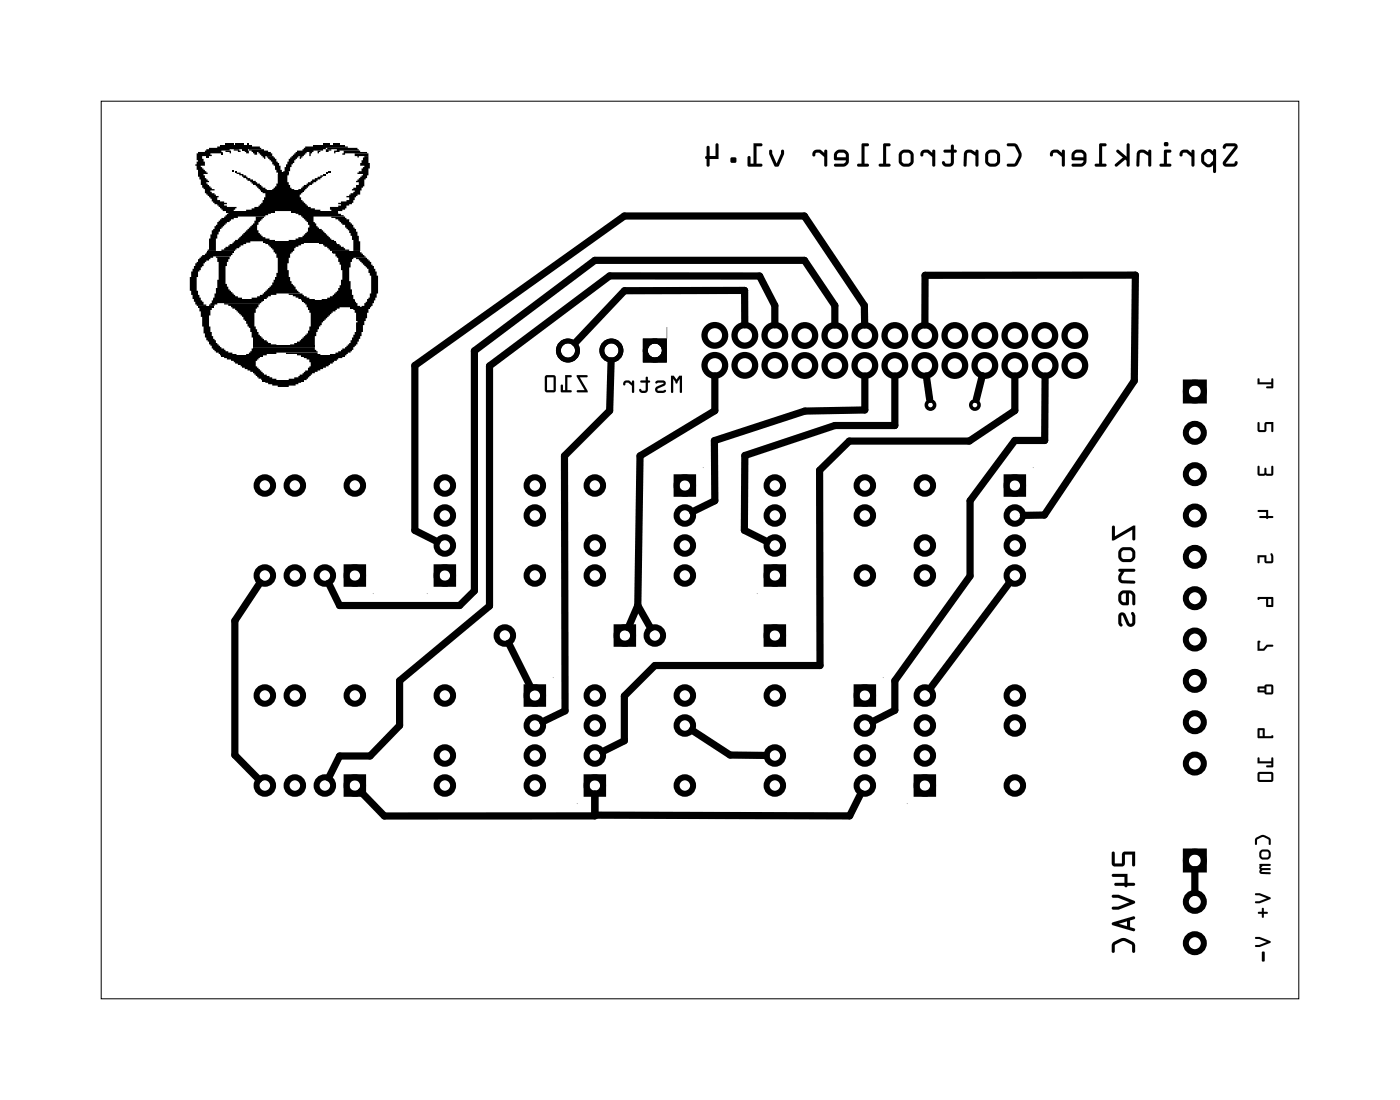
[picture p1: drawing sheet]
<svg xmlns="http://www.w3.org/2000/svg" width="119mm" height="93mm" viewBox="0 0 119 93" stroke-linecap="round" stroke-linejoin="round" font-family="sans-serif">
<path d="M8.6 8.6h101.4v76h-101.4z" fill="none" stroke="#000" stroke-width=".08"/>
<g fill="none" stroke="#000" stroke-width=".51">
<path d="M100.4 32.4h1.5v1.5h-1.5zM29.3 48h1.4v1.4h-1.4zM37 48h1.4v1.4h-1.4zM44.6 58.2h1.4v1.4h-1.4zM52.2 53.1h1.4v1.4h-1.4zM57.3 40.4h1.4v1.4h-1.4zM64.9 53.1h1.4v1.4h-1.4zM64.9 48h1.4v1.4h-1.4zM72.5 58.2h1.4v1.4h-1.4zM85.2 40.4h1.4v1.4h-1.4zM29.3 65.8h1.4v1.4h-1.4zM49.7 65.8h1.4v1.4h-1.4z"/>
<path d="M77.6 65.8h1.4v1.4h-1.4zM100.4 72.1h1.5v1.5h-1.5z"/>
<circle cx="101.2" cy="33.1" r=".76"/>
<circle cx="101.2" cy="36.6" r=".76"/>
<circle cx="22.4" cy="48.7" r=".7"/>
<circle cx="22.4" cy="41.1" r=".7"/>
<circle cx="22.4" cy="58.9" r=".7"/>
<circle cx="25" cy="48.7" r=".7"/>
<circle cx="25" cy="41.1" r=".7"/>
<circle cx="25" cy="58.9" r=".7"/>
<circle cx="27.5" cy="48.7" r=".7"/>
<circle cx="30" cy="48.7" r=".7"/>
<circle cx="30" cy="41.1" r=".7"/>
<circle cx="30" cy="58.9" r=".7"/>
<circle cx="37.7" cy="43.6" r=".7"/>
<circle cx="37.7" cy="41.1" r=".7"/>
<circle cx="37.7" cy="46.2" r=".7"/>
<circle cx="37.7" cy="48.7" r=".7"/>
<circle cx="37.7" cy="58.9" r=".7"/>
<circle cx="42.7" cy="53.8" r=".7"/>
<circle cx="45.3" cy="43.6" r=".7"/>
<circle cx="45.3" cy="41.1" r=".7"/>
<circle cx="45.3" cy="48.7" r=".7"/>
<circle cx="45.3" cy="58.9" r=".7"/>
<circle cx="50.4" cy="58.9" r=".7"/>
<circle cx="50.4" cy="41.1" r=".7"/>
<circle cx="50.4" cy="46.2" r=".7"/>
<circle cx="50.4" cy="48.7" r=".7"/>
<circle cx="52.9" cy="53.8" r=".7"/>
<circle cx="55.4" cy="53.8" r=".7"/>
<circle cx="58" cy="58.9" r=".7"/>
<circle cx="58" cy="41.1" r=".7"/>
<circle cx="58" cy="48.7" r=".7"/>
<circle cx="58" cy="43.6" r=".7"/>
<circle cx="58" cy="46.2" r=".7"/>
<circle cx="65.6" cy="43.6" r=".7"/>
<circle cx="65.6" cy="41.1" r=".7"/>
<circle cx="65.6" cy="46.2" r=".7"/>
<circle cx="65.6" cy="48.7" r=".7"/>
<circle cx="65.6" cy="53.8" r=".7"/>
<circle cx="65.6" cy="58.9" r=".7"/>
<circle cx="73.2" cy="43.6" r=".7"/>
<circle cx="73.2" cy="41.1" r=".7"/>
<circle cx="73.2" cy="48.7" r=".7"/>
<circle cx="73.2" cy="58.9" r=".7"/>
<circle cx="78.3" cy="58.9" r=".7"/>
<circle cx="78.3" cy="41.1" r=".7"/>
<circle cx="78.3" cy="46.2" r=".7"/>
<circle cx="78.3" cy="48.7" r=".7"/>
<circle cx="85.9" cy="58.9" r=".7"/>
<circle cx="85.9" cy="41.1" r=".7"/>
<circle cx="85.9" cy="43.6" r=".7"/>
<circle cx="85.9" cy="48.7" r=".7"/>
<circle cx="85.9" cy="46.2" r=".7"/>
<circle cx="101.2" cy="47.1" r=".76"/>
<circle cx="101.2" cy="50.6" r=".76"/>
<circle cx="101.2" cy="40.1" r=".76"/>
<circle cx="101.2" cy="43.6" r=".76"/>
<circle cx="101.2" cy="57.6" r=".76"/>
<circle cx="101.2" cy="54.1" r=".76"/>
<circle cx="22.4" cy="66.5" r=".7"/>
<circle cx="25" cy="66.5" r=".7"/>
<circle cx="27.5" cy="66.5" r=".7"/>
<circle cx="30" cy="66.5" r=".7"/>
<circle cx="37.7" cy="64" r=".7"/>
<circle cx="37.7" cy="66.5" r=".7"/>
<circle cx="45.3" cy="66.5" r=".7"/>
<circle cx="45.3" cy="61.4" r=".7"/>
<circle cx="45.3" cy="64" r=".7"/>
<circle cx="50.4" cy="61.4" r=".7"/>
<circle cx="50.4" cy="64" r=".7"/>
<circle cx="50.4" cy="66.5" r=".7"/>
<circle cx="58" cy="61.4" r=".7"/>
<circle cx="58" cy="66.5" r=".7"/>
<circle cx="65.6" cy="64" r=".7"/>
<circle cx="65.6" cy="66.5" r=".7"/>
<circle cx="73.2" cy="61.4" r=".7"/>
<circle cx="73.2" cy="64" r=".7"/>
<circle cx="73.2" cy="66.5" r=".7"/>
<circle cx="78.3" cy="61.4" r=".7"/>
<circle cx="78.3" cy="64" r=".7"/>
<circle cx="78.3" cy="66.5" r=".7"/>
<circle cx="85.9" cy="61.4" r=".7"/>
<circle cx="85.9" cy="66.5" r=".7"/>
<circle cx="101.2" cy="64.6" r=".76"/>
<circle cx="101.2" cy="79.9" r=".76"/>
<circle cx="101.2" cy="72.9" r=".76"/>
<circle cx="101.2" cy="76.4" r=".76"/>
<circle cx="101.2" cy="61.1" r=".76"/>
</g>
<g fill="none" stroke="#000" stroke-width=".42">
<circle cx="48.1" cy="29.7" r=".81"/>
<circle cx="51.8" cy="29.7" r=".81"/>
<circle cx="55.4" cy="29.7" r=".81"/>
</g>
<g fill="#000">
<path d="M17.5 13.2h.2v.1h-.2zM18.7 13h.2v.1h-.2zM19.1 12.8h.5v.2h-.2v-.1h-.3zM19.7 14.4h.1v.1h-.1zM19.1 12.2h.7v.1h-.7zM19.9 14.5h.1v.1h-.1zM19.8 12.6h.5l.1 .3h-.3v-.1h-.3zM20 14.6h.4v.1l.4 .1 .2 .3 .4 .1v.1h.3l.1 .2h.2v.2l.2 .1v.1h.3l.1 .2h-.6v-.1h-.1v-.1h-.1l-.1-.2h-.3v-.2l-.2-.1v-.1h-.2l-.2-.2h-.2l-.1-.3h-.2v-.1h-.3zM19.9 12.2h.7v.1h-.7zM20.5 12.6h.5v.2h-.5zM21 12.2h.1v.1h-.1zM20.7 12.8h.4v.2h-.3z"/>
<path d="M16.7 13h.1v-.1h.5l.2-.3h.2v-.1h.7v-.1h3.6v.1h.1v.1h-2.7v.2h-.7l.2 .2h-1.1l.1 .2h-.8v.2h.1v.3h.1v.3h-.3v.1h.1v.2l.2 .1 .2 .2h.1v.1h-.4v.1h.1v.3h.2v.1l.2 .1v.1h-.2v.1h.1v.2l.2 .1v.1h.1v.1h.3v.1h-.4v.1h.1v.2h.3l.1 .2h.2v.1h-.1v.2h.2v.2h.4v.1h.2v.1h-.2v.1h.2v.1h.8v.1h-.1l-.1 .3h-.9v-.1l-.3-.2v-.1h-.1v-.1h-.1v-.1h-.2v-.1l-.3-.1v-.3h-.1v-.1h-.1l-.1-.2-.3-.1v-.4l-.2-.1v-.2h-.1v-.5h-.1v-.2h-.1v-.6h-.1v-.4h-.2v-.1h.2v-.2h.1v-.1h-.1zM21.1 12.6h1.3v.2h.3v.1h-.9v.2h-.3v-.1l-.2-.1v-.1h-.2zM18.7 21.1h.3l.1-.2h.2l.1-.2h.3v-.2h.1l.1-.2h.2l.2-.2h.1v-.1h.1v-.2h.1v-.1h.1v-.1h.1v-.1h.2v-.1h.1v-.1h.1v-.1h.1l.1-.3h.1v-.2h.2v-.4h.7l-.2 .3h-.1l-.1 .2h-.1v.2h-.1v.5h.1v.2h.1v.1l.2 .2v.1h.3v.1h.3v.1h.5v.1h-2.1v.1h-.4v.2l-.4 .1-.1 .2h-.3l-.1 .2h-1.2zM21.9 12.9h1v.1h.2v.2h-.6v.2h-.1l-.2-.2h-.1l-.1-.2h-.1zM18.7 18.5h.3l.1-.3 .2-.1v-.1h3.6v.1l-.4 .1v.1h-2.4v.2h-.3v.1h-.2l-.2 .2h-.2v.1h-.1v.1h-.1l-.1 .3-.3 .1-.1 .4h-.1v.4h-.1v1h-.7v-.1h.1v-.9h.1v-.4h.1v-.3l.3-.1v-.2l.2-.2v-.2l.2-.1zM22.6 13.2h.6v.1l.2 .1v.3l.2 .1v.2h.1v.4h.2v.2h-.5v-.2h-.1v-.4l-.2-.1v-.2h-.2v-.1l-.2-.2v-.1h-.1zM23.5 14.6h.9v.1h-.9zM23.5 14.7h.9v.1h-.1v.6h.1v.3h.2v.2h.1v.1h.2v.1h-1.8v-.1h.1v-.1l.2-.1v-.3h.1zM25.4 13.2h.2v.1l-.2 .1zM22.2 16.2h3.4v.2l-.2 .1 .1 .4h.1v.2l.2 .1v.1l.3 .1v.1h.2v.1h.4v.2h.4v.1h-6.3v-.1h.5v-.2h.2v-.1h.4v-.1l.2-.1v-.1h.1l.2-.5h.1v-.3h-.3zM26.2 12.9h.2v.1h-.1v.2h-.1zM26.9 12.8h.2v.1l-.2 .1z"/>
<path d="M25.3 16h.2v-.1h.1l.1-.2h.3l.1-.3h.2l.1-.2h.3v-.1h.2v-.1l.5-.2v.2l-.3 .1v.1h-.2l-.1 .2h-.3l-.1 .3h-.2v.1h-.1v.1l-.3 .1v.1h-.5zM27.4 14.7h.2v.1h-.2zM27.6 14.6h.1v.1h-.1zM27.4 12.2h.5v.1h-.5zM27.8 14.5h.3v.1h-.3zM27.6 12.6h.5v.2l-.5 .1zM25 18h3.6v.1l.5 .1v.1h-2.6v.5l.3 .1v.3h.1l.1 .2h.2v.1h.2v.1l.2 .1v.1h.1v.2l.2 .1v.1h.2v.1h.2v.1h-3.9v-.1h.6v-.1h.3v-.1h.3v-.1l.2-.2 .2-.2h.1v-.3h.1l-.1-.5h-.1l-.2-.2-.2-.1v-.2h-.1v-.1l-.5-.1zM28.2 12.2h.6v.1h-.6zM28.1 18.3h1.1l.1 .3h.3v.2h.1v.1l.2 .1v.3l.2 .1v.2h.2v.4h.1v.4h.1v.8h-.6v-.9h-.1v-.3h-.1l-.1-.5-.3-.1v-.1h-.1v-.3h-.2l-.1-.2h-.1l-.2-.2h-.2v-.1h-.3zM24.8 13.1l.2-.1 .1-.2h.5v-.2l.2-.1v-.1h3.6v.1h-1.8v.1h-.2v.2h-.9v.1h-.5v.1l-.3 .1v.1h-.4l-.2 .2-.2 .2v.2l-.2 .1v.2h-.1v.4h-.2v.1h-.4v-.1h.1v-.4h.1v-.2h.1v-.2h.1v-.3l.3-.1zM27.7 12.5h2.6l.1 .3h-1.6v.1h-.4v.1h-.1v-.2h.2v-.2h-.8zM29.1 12.8h1.4v.1h.6v.1h-1.9v.1h-.2v-.1h.1z"/>
<path d="M30 13h1.2v.2h-.8v.1h-.1v-.1h-.3zM30.8 13.2h.4v.6h.1v.5h-.1v.5h-.1v.3l-.3 .1v.6l-.2 .1v.2h-.1v.4h-.2v.1l-.3 .1-.1 .5h-.1v.1h-.2v.1h-.3v.2h-.1v.2h-.2v.1h-.9v-.1h-.2v-.3h.7v-.1h.3v-.1h-.3v-.1l1-.3v-.2h-.3v-.1h.3l.1-.2h.2v-.2h.1v-.1h-.2v-.1h.1v-.1h.2v-.2h.3v-.3h-.3v-.1h.2v-.1l.2-.1v-.1l.2-.2v-.1h-.4v-.1h.1v-.1h.2v-.2l.2-.2v-.1h-.3v-.2h.1v-.2h.1v-.3h.1zM16.9 26h1v.2h-.1v.5h-.1v.9h.1v.5h.1v.4h.1v.2l.3 .1v.2h.1v.2l.2 .1 .1 .2h.3v.1h.1v.1h.2v.2l.7 .1v.1h-1.4l-.1-.2h-.2v-.2l-.3-.1v-.1h-.1v-.2l-.2-.1v-.3l-.2-.1v-.2h-.2v-.4h-.1v-.6h-.1v-.8h-.1v-.4h-.1zM16.8 25.9h1.2v.1h-1.2zM18.3 21.7h1.1v.2h-.1v.3h-.1v.3h-.1v1.5h.1l.1 .5 .3 .1v.1h.1v.2h.1l.1 .2h.2v.1h.4v.1h-2.5v-.1h.2v-.3h.1v-.5h.1v-.7h.1v-1.5h-.1v-.4h-.1zM17 21.7h.1v-.1h.2l.2-.2h2.2v.2h-.1v.1h-1.6v.1h-.2l-.1 .3h-.2l-.2 .2h-.1v.2l-.2 .1v.3l-.2 .1v.5h-.1v1.1h.1v.4h.1l.1 .4 .2 .1v.3h.3v.1h-.8v-.1h-.2v-.3h-.1v-.2h-.1l-.1-.7h-.1v-1.1h.1v-.5h.1v-.2h.1v-.3h.1v-.2l.3-.1v-.3h.1zM19 25.7h3v.1h-.1v.2l-.2 .1v.4h-.2v1.1h.2v.3h.1l.1 .4h.1v.2l.2 .1 .2 .2h.2v.1h.1v.1h.2v.2h.5v.1h-2v-.7h-.1v-.5h-.1v-.3l-.2-.2-.2-.4-.2-.1v-.3h-.1v-.1h-.1v-.1h-.1v-.1h-.2v-.1h-.1l-.1-.3h-.2l-.1-.2h-.3v-.1h-.3zM19 30.2h3v.1l-.2 .1v.2h-.1v.4h.1l.1 .3h.1l.1 .2h.1l.2 .2h.2v.1h.2v.1h.3v.2h.3v.1h-1.3v-.1h-.2v-.2h-.1v-.1l-.3-.1-.1-.2h-.2v-.1l-.5-.1v-.2h-.2l-.1-.2-.5-.1-.1-.2h-.2v-.2h-.4v-.1h-.2zM17.9 25.4h4.3v.1h-.1v.2h-3.7v.1h-.2v.1h-.5v-.1l.2-.1zM22.5 32.3h3v.1h-.2v.1h-.3v.1h-.6v.2h-.9v-.2h-.4v-.1h-.4v-.1h-.2zM24.4 24.9h1.2l.1 .2 .5 .1v.1h.5v.1h-1.2v-.1h-.2v-.1h-.3v-.1h-.2v-.1h-.4zM22.5 20.5h3.2v.2h-.2v.1h-.2v.1h-.3v.1h-.1v.2h-.1l-.1 .3h-.1v.3h-.2v.5h-.1v.6h.1v.6h.2v.3h.1v.2l.2 .2v.1h.1v.2l.3 .1 .1 .3h-2v.1h-.5v.1h-.2l-.1 .2h-1.3v-.1h.5v-.1l.4-.1 .2-.3h.1v-.1l.2-.1v-.1h.1l.1-.2h.2v-.3h.1l.1-.4h.1v-.4h.1v-1.3h-.1v-.3l-.2-.1v-.3h-.1l-.2-.2-.2-.1v-.1h-.2z"/>
<path d="M20.8 30h.3v-.1l.2-.2v-.2h.1v-.1h5.3v.2l.2 .1v.2h-3.5v.1h-.8v.1h-1.8zM24.2 29.9h2.7v.1h.2v.1h-2v-.1h-.9zM27 20.5h1.5v.2h.3l.1 .2h.2l.1 .2h.4v.1h-1.7v-.1h-.1l-.1-.2h-.2l-.1-.2h-.4zM25.7 30.2h3.3v.1h-.4l-.1 .3h-.2l-.1 .2h-.3l-.1 .2h-.2v.1l-.5 .2v.1l-.4 .1v.1h-.3v.1h-.1v.1h-.1l-.1 .3h-.1v.1h-1.6v-.1h.5v-.2h.4v-.1h.1v-.1h.2v-.1h.1l.1-.2h.3v-.3l.2-.1v-.3h-.1v-.3h-.2v-.1h-.3zM25.7 25.5h4.4v.2h.2v.2h.2v.1h-1.7v.1h-.3l-.1 .3h-.2v.1h-.1v.1h-.2v.1l-.2 .1v.1h-.1l-.1 .3h-.1v.1h-.2v.2l-.2 .1v.3h-.1v.2h-.1v.4h-.1v.8h-2.1v-.1h.3v-.2h.2v-.1h.3v-.1h.1l.1-.2 .2-.1 .2-.3h.1v-.2h.1v-.4h.1v-1.1h-.1v-.3h-.1v-.2h-.1v-.2l-.3-.1zM28.2 21.4h2.4l.1 .2h.1v.1h.2v.1h-1.1v.1h-.1v.3h-.1v.4h-.1v1.2h.1v.7h.1v.5h.1v.3h.1v.1h-2.8v-.1h.5v-.1h.2v-.1h.3v-.1l.2-.1v-.2l.2-.1 .2-.4h.1v-.5h.1v-.8h-.1v-.5h-.1v-.2h-.2v-.4l-.2-.1v-.2h-.2zM30.1 21.8h1v.1h.1v.2l.2 .1v.2l.3 .1 .1 .5h.1v.3h.1v1.6h-.1v.3h-.1v.2h-.1v.3h-.2v.2h-.1v.1h-.8v-.1h.2v-.2l.3-.2v-.2l.2-.1v-.3h.1v-1.6h-.1v-.2h-.1v-.3h-.1v-.2l-.3-.1v-.1l-.2-.1v-.1h-.1l-.1-.3h-.3zM29.9 26.1h1.3v.4h-.1v.4h-.1v.3h-.2v.3h-.1v.6h-.1v.4h-.1v.2h-.1l-.1 .5-.3 .1v.1h-.1v.2l-.2 .1v.2h-.3l-.1 .2h-1.4v-.1h.5v-.1l.5-.2 .1-.2h.2v-.1h.1v-.1l.3-.1v-.2h.1l.1-.4h.1v-.3h.1v-.2h.1v-.8h.2v-.1h-.2v-.7h-.1v-.3h-.1zM29.7 26h1.6v.1h-1.6z"/>
<path d="M103.6 12.2l-.1 .3a.16 .16 0 0 0 .2 .1 .16 .16 0 0 0 .1-.2h.7l-.9 1.2-.1 .3 .2 .2h.7a.29 .29 0 0 0 .3-.1 .29 .29 0 0 0 0-.3h-.1l-.2 .2-.6-.1 .9-1.2 .1-.2-.1-.2-.2-.1h-.6zM103.6 12.2l.3-.1h.6l.3 .2-.1 .3-.9 1.2h.7a.15 .15 0 0 1 .1-.2 .15 .15 0 0 1 .2 .2 .35 .35 0 0 1-.4 .3h-.7l-.2-.2 .1-.3 .9-1.2h-.7a.15 .15 0 0 1-.1 .2 .15 .15 0 0 1-.2-.1zM101.8 12.9l-.1 .2v.5v.2l.3 .3a.46 .46 0 0 0 .7-.1v.5a.13 .13 0 0 0 .1 .1 .13 .13 0 0 0 .2-.1v-1.8a.13 .13 0 0 0-.2-.1 .13 .13 0 0 0-.1 .2l-.1-.1a.46 .46 0 0 0-.6 .1zM101.8 12.9a.51 .51 0 0 1 .9-.1 .14 .14 0 0 1 .1-.2 .14 .14 0 0 1 .2 .1v1.8a.14 .14 0 0 1-.2 .2 .13 .13 0 0 1-.1-.2v-.5a.46 .46 0 0 1-.7 .1 .85 .85 0 0 1-.3-1.1zM102 13.1l.4-.2 .3 .3v.4l-.3 .3h-.1l-.3-.2zM102 13.1v.6l.3 .2h.1l.3-.3v-.4l-.3-.3zM100 12.8l-.1 .3a.14 .14 0 0 0 .1 .1 .14 .14 0 0 0 .1-.1l.1-.2h.3l.4 .4v.7a.13 .13 0 0 0 .1 .1 .13 .13 0 0 0 .1-.1v-1.2a.13 .13 0 0 0-.1-.1 .13 .13 0 0 0-.1 .1v.2l-.4-.3h-.3zM100 12.8l.2-.1h.3l.4 .2v-.1a.13 .13 0 0 1 .1-.1 .13 .13 0 0 1 .1 .1v1.2a.13 .13 0 0 1-.1 .1 .13 .13 0 0 1-.1-.1v-.7l-.4-.4-.3 .1a.2 .2 0 0 1-.1 .2 .2 .2 0 0 1-.2 0v-.1zM98.6 12.7l-.1 1.2h-.2a.13 .13 0 0 0-.1 .1 .13 .13 0 0 0 .1 .1h.7a.13 .13 0 0 0 .2-.1 .13 .13 0 0 0-.2-.1h-.2v-1h.2a.13 .13 0 0 0 .2-.1 .13 .13 0 0 0-.2-.1zM98.6 12.7h.4a.13 .13 0 0 1 .2 .1 .13 .13 0 0 1-.2 .1h-.2v1h.2a.13 .13 0 0 1 .2 .1 .13 .13 0 0 1-.2 .1h-.7a.13 .13 0 0 1-.1-.1 .13 .13 0 0 1 .1-.1h.2zM98.5 12.2a.2 .2 0 0 0 .4 0 .2 .2 0 0 0-.4 0zM98.5 12.2a.2 .2 0 0 1 .4 0 .2 .2 0 0 1-.4 0zM96.4 12.8l-.2 .2v1a.13 .13 0 0 0 .1 .1 .13 .13 0 0 0 .2-.1v-1l.1-.1h.2l.4 .3v.8a.13 .13 0 0 0 .1 .1 .13 .13 0 0 0 .2-.1v-1.2a.13 .13 0 0 0-.2-.1 .13 .13 0 0 0-.1 .1v.1l-.4-.2zM96.4 12.8l.4-.1 .4 .2v-.1a.13 .13 0 0 1 .1-.1 .13 .13 0 0 1 .2 .1v1.2a.13 .13 0 0 1-.2 .1 .13 .13 0 0 1-.1-.1v-.8l-.4-.3h-.2l-.1 .1v1a.13 .13 0 0 1-.2 .1 .13 .13 0 0 1-.1-.1v-1zM94.5 12.7l.1 .2 .5 .4-.7 .6a.13 .13 0 0 0 0 .2 .13 .13 0 0 0 .2 0l.7-.6 .1 .1v.4a.13 .13 0 0 0 .1 .1 .13 .13 0 0 0 .1-.1v-1.7a.13 .13 0 0 0-.1-.2 .13 .13 0 0 0-.1 .2v1l-.7-.6zM94.5 12.7h.2l.7 .6v-1a.13 .13 0 0 1 .1-.2 .13 .13 0 0 1 .1 .2v1.7a.13 .13 0 0 1-.1 .1 .13 .13 0 0 1-.1-.1v-.4l-.1-.1-.7 .6a.13 .13 0 0 1-.2 0 .13 .13 0 0 1 0-.2l.7-.6-.5-.4zM93.1 12.2v1.7h-.3a.13 .13 0 0 0-.1 .1 .13 .13 0 0 0 .1 .1h.8a.13 .13 0 0 0 .1-.1 .13 .13 0 0 0-.1-.1h-.3v-1.5h.3a.13 .13 0 0 0 .1-.1 .13 .13 0 0 0-.1-.2zM93.1 12.2l.5-.1a.13 .13 0 0 1 .1 .2 .13 .13 0 0 1-.1 .1h-.3v1.5h.3a.13 .13 0 0 1 .1 .1 .13 .13 0 0 1-.1 .1h-.8a.13 .13 0 0 1-.1-.1 .13 .13 0 0 1 .1-.1h.3zM90.9 12.8l-.2 .3 .1 .4 .9 .1v.1l-.1 .1-.7 .1a.13 .13 0 0 0-.2 .1 .13 .13 0 0 0 .2 .1h.7l.3-.2a1.05 1.05 0 0 0 .1-.9l-.2-.2a.63 .63 0 0 0-.6-.1zM90.9 12.8l.2-.1h.5l.4 .3a1.06 1.06 0 0 1-.1 .9l-.3 .2h-.7a.13 .13 0 0 1-.2-.1 .13 .13 0 0 1 .2-.1l.7-.1 .1-.2-.9-.1-.1-.4zM91.1 13l.5-.1 .1 .2v.2h-.7zM91.1 13l-.1 .3h.7v-.2l-.1-.2zM89 12.8l-.1 .3a.14 .14 0 0 0 .1 .1 .14 .14 0 0 0 .1-.1l.1-.2h.3l.4 .4v.7a.13 .13 0 0 0 .1 .1 .13 .13 0 0 0 .2-.1v-1.2a.13 .13 0 0 0-.2-.1 .13 .13 0 0 0-.1 .1v.2l-.3-.3h-.3zM89 12.8l.3-.1h.3l.3 .2v-.1a.13 .13 0 0 1 .1-.1 .13 .13 0 0 1 .2 .1v1.2a.13 .13 0 0 1-.2 .1 .13 .13 0 0 1-.1-.1v-.7l-.4-.4-.3 .1a.2 .2 0 0 1-.1 .2 .2 .2 0 0 1-.2 0v-.1zM85.3 12.2v.2h.6l.3 .7-.3 .7-.5 .1a.13 .13 0 0 0-.2 .1 .13 .13 0 0 0 .2 .1h.4a1.02 1.02 0 0 0 .7-1l-.1-.2-.4-.7zM85.3 12.2l.6-.1 .3 .2a1.14 1.14 0 0 1 .3 1l-.5 .8h-.6a.13 .13 0 0 1-.2-.1 .13 .13 0 0 1 .2-.1l.5-.1 .3-.7-.3-.7h-.6zM83.5 12.8a1.02 1.02 0 0 0-.1 .9l.1 .2 .2 .2h.6l.2-.2a1.05 1.05 0 0 0 .2-.9l-.2-.2a.64 .64 0 0 0-.7-.1zM83.5 12.8l.3-.1h.5l.4 .3a1.06 1.06 0 0 1-.2 .9l-.2 .2h-.6l-.2-.2-.1-.2a1.02 1.02 0 0 1 .1-.9zM83.7 13l.5-.1 .2 .2v.6l-.1 .1-.5 .1-.1-.2v-.6zM83.7 13v.1v.6l.1 .2 .5-.1 .1-.1v-.6l-.2-.2zM81.7 12.8l-.1 .2v1a.13 .13 0 0 0 .1 .1 .13 .13 0 0 0 .1-.1l.1-1 .1-.1h.2l.4 .3v.8a.13 .13 0 0 0 .1 .1 .13 .13 0 0 0 .1-.1v-1.2a.13 .13 0 0 0-.1-.1 .13 .13 0 0 0-.1 .1v.1l-.5-.2zM81.7 12.8l.4-.1 .5 .2v-.1a.13 .13 0 0 1 .1-.1 .13 .13 0 0 1 .1 .1v1.2a.13 .13 0 0 1-.1 .1 .13 .13 0 0 1-.1-.1v-.8l-.4-.3h-.2l-.1 .1-.1 1a.13 .13 0 0 1-.1 .1 .13 .13 0 0 1-.1-.1v-1zM79.9 12.7l.1 .2h.5v.9l-.1 .1-.4-.1a.14 .14 0 0 0-.1-.2 .14 .14 0 0 0-.1 .2h-.1a.54 .54 0 0 0 .6 .3 .54 .54 0 0 0 .5-.4v-.8h.1a.13 .13 0 0 0 .1-.1 .13 .13 0 0 0-.1-.1h-.1v-.3a.14 .14 0 0 0-.2-.2 .13 .13 0 0 0-.1 .2v.3zM79.9 12.7h.6v-.3a.13 .13 0 0 1 .1-.2 .14 .14 0 0 1 .2 .2v.3h.1a.13 .13 0 0 1 .1 .1 .13 .13 0 0 1-.1 .1h-.1v.8a.51 .51 0 0 1-.5 .5 .51 .51 0 0 1-.5-.5 .19 .19 0 0 1 .2 0 .19 .19 0 0 1 .1 .1h.4v-.9h-.5zM78 12.8l-.1 .3a.14 .14 0 0 0 .1 .1 .14 .14 0 0 0 .2-.1l.1-.2h.2l.4 .4v.7a.13 .13 0 0 0 .2 .1 .13 .13 0 0 0 .1-.1v-1.2a.13 .13 0 0 0-.1-.1 .13 .13 0 0 0-.2 .1v.2l-.3-.3h-.3zM78 12.8l.3-.1h.3l.3 .2v-.1a.13 .13 0 0 1 .2-.1 .13 .13 0 0 1 .1 .1v1.2a.13 .13 0 0 1-.1 .1 .13 .13 0 0 1-.2-.1v-.7l-.4-.4-.3 .1a.2 .2 0 0 1 0 .2 .2 .2 0 0 1-.2 0l-.1-.1zM76.2 12.8a1.02 1.02 0 0 0-.1 .9l.1 .2 .2 .2h.6l.2-.2a1.05 1.05 0 0 0 .1-.9l-.1-.2a.64 .64 0 0 0-.7-.1zM76.2 12.8l.3-.1h.5l.3 .3a1.06 1.06 0 0 1-.1 .9l-.2 .2h-.6l-.2-.2-.1-.2a1.02 1.02 0 0 1 .1-.9zM76.4 13l.5-.1 .2 .2v.6l-.1 .1-.5 .1-.1-.2-.1-.6zM76.4 13l-.1 .1 .1 .6 .1 .2 .5-.1 .1-.1v-.6l-.2-.2zM74.8 12.2v1.7h-.3a.13 .13 0 0 0-.1 .1 .13 .13 0 0 0 .1 .1h.8a.13 .13 0 0 0 .1-.1 .13 .13 0 0 0-.1-.1h-.3v-1.5h.3a.13 .13 0 0 0 .1-.1 .13 .13 0 0 0-.1-.2zM74.8 12.2l.5-.1a.13 .13 0 0 1 .1 .2 .13 .13 0 0 1-.1 .1h-.3v1.5h.3a.13 .13 0 0 1 .1 .1 .13 .13 0 0 1-.1 .1h-.8a.13 .13 0 0 1-.1-.1 .13 .13 0 0 1 .1-.1h.3zM73 12.2l-.1 1.7h-.2a.13 .13 0 0 0-.1 .1 .13 .13 0 0 0 .1 .1h.7a.13 .13 0 0 0 .2-.1 .13 .13 0 0 0-.2-.1h-.2v-1.5h.2a.13 .13 0 0 0 .2-.1 .14 .14 0 0 0-.2-.2zM73 12.2l.4-.1a.14 .14 0 0 1 .2 .2 .13 .13 0 0 1-.2 .1h-.2v1.5h.2a.13 .13 0 0 1 .2 .1 .13 .13 0 0 1-.2 .1h-.7a.13 .13 0 0 1-.1-.1 .13 .13 0 0 1 .1-.1h.2zM70.7 12.8l-.1 .3v.4l1 .1v.1l-.2 .1-.7 .1a.13 .13 0 0 0-.1 .1 .13 .13 0 0 0 .1 .1h.8l.2-.2a1.05 1.05 0 0 0 .2-.9l-.2-.2a.63 .63 0 0 0-.6-.1zM70.7 12.8l.3-.1h.5l.4 .3a1.06 1.06 0 0 1-.2 .9l-.2 .2h-.8a.13 .13 0 0 1-.1-.1 .13 .13 0 0 1 .1-.1l.7-.1 .2-.2-1-.1v-.4zM70.9 13l.6-.1 .1 .2v.2h-.7zM70.9 13v.3h.7v-.2l-.1-.2zM68.9 12.8l-.1 .3a.14 .14 0 0 0 .1 .1 .14 .14 0 0 0 .1-.1l.1-.2h.3l.4 .4v.7a.13 .13 0 0 0 .1 .1 .13 .13 0 0 0 .1-.1v-1.2a.13 .13 0 0 0-.1-.1 .13 .13 0 0 0-.1 .1v.2l-.3-.3h-.3zM68.9 12.8l.3-.1h.3l.3 .2v-.1a.13 .13 0 0 1 .1-.1 .13 .13 0 0 1 .1 .1v1.2a.13 .13 0 0 1-.1 .1 .13 .13 0 0 1-.1-.1v-.7l-.4-.4-.3 .1a.2 .2 0 0 1-.1 .2 .2 .2 0 0 1-.2 0v-.1zM65.2 12.7l-.1 .3 .5 1 .1 .1 .2-.1 .5-.9v-.3a.13 .13 0 0 0-.1-.1 .13 .13 0 0 0-.2 .1v.2l-.3 .9-.4-.9v-.3zM65.2 12.7h.2v.3l.4 .8 .3-.8v-.2a.13 .13 0 0 1 .2-.1 .13 .13 0 0 1 .1 .1v.3l-.4 .9-.3 .1-.1-.1-.5-1zM63.8 12.1v1.8h-.3v-.6a.13 .13 0 0 0-.1-.1 .13 .13 0 0 0-.1 .1v.7l.1 .1h1a.13 .13 0 0 0 .2-.1 .13 .13 0 0 0-.2-.1h-.3v-1.5h.3a.13 .13 0 0 0 .2-.1 .14 .14 0 0 0-.2-.2zM63.8 12.1h.6a.14 .14 0 0 1 .2 .2 .13 .13 0 0 1-.2 .1h-.3v1.5h.3a.13 .13 0 0 1 .2 .1 .13 .13 0 0 1-.2 .1h-1l-.1-.1v-.7a.13 .13 0 0 1 .1-.1 .13 .13 0 0 1 .1 .1v.6h.3zM61.9 13.4v.4h.4v-.4zM61.9 13.4h.4v.4h-.4zM59.9 12.4l-.1 .8a.13 .13 0 0 0-.1 .1 .13 .13 0 0 0 .1 .2v.5a.13 .13 0 0 0 .2 .1 .13 .13 0 0 0 .1-.1v-.5h.7v-1.2a.13 .13 0 0 0-.1-.2 .13 .13 0 0 0-.1 .2v.9h-.5v-.8zM59.9 12.4h.2v.8h.5v-.9a.13 .13 0 0 1 .1-.2 .13 .13 0 0 1 .1 .2v1.2h-.7v.5a.13 .13 0 0 1-.1 .1 .13 .13 0 0 1-.2-.1v-.5a.13 .13 0 0 1-.1-.2 .13 .13 0 0 1 .1-.1z"/>
<path d="M103.6 12.2l-.1 .3a.16 .16 0 0 0 .2 .1 .16 .16 0 0 0 .1-.2h.7l-.9 1.2-.1 .3 .2 .2h.7a.29 .29 0 0 0 .3-.1 .29 .29 0 0 0 0-.4l-.1 .1-.2 .2-.6-.1 .9-1.2 .1-.2-.1-.2-.2-.1h-.6zM101.8 12.9l-.1 .2a.78 .78 0 0 0 .6 1.1l.4-.2v.5a.13 .13 0 0 0 .1 .2 .14 .14 0 0 0 .2-.2v-1.8a.14 .14 0 0 0-.2-.1 .14 .14 0 0 0-.1 .2l-.1-.1a.52 .52 0 0 0-.8 .2zM102 13.1l.4-.2 .3 .3v.4l-.3 .3h-.1l-.3-.2zM100 12.8l-.1 .3a.14 .14 0 0 0 .1 .1 .14 .14 0 0 0 .1-.1l.1-.2h.3l.4 .4v.7a.13 .13 0 0 0 .1 .1 .13 .13 0 0 0 .1-.1v-1.2a.13 .13 0 0 0-.1-.1 .13 .13 0 0 0-.1 .1v.1l-.4-.2h-.3zM98.6 12.7l-.1 1.2h-.2a.13 .13 0 0 0-.1 .1 .13 .13 0 0 0 .1 .1h.7a.13 .13 0 0 0 .2-.1 .13 .13 0 0 0-.2-.1h-.2v-1h.2a.13 .13 0 0 0 .2-.1 .13 .13 0 0 0-.2-.1zM98.5 12.2a.2 .2 0 0 0 .4 0 .2 .2 0 0 0-.4 0zM96.4 12.8l-.2 .2v1a.13 .13 0 0 0 .1 .1 .13 .13 0 0 0 .2-.1v-1l.1-.1h.2l.4 .3v.8a.13 .13 0 0 0 .1 .1 .13 .13 0 0 0 .2-.1v-1.2a.13 .13 0 0 0-.2-.1 .13 .13 0 0 0-.1 .1v.1l-.4-.2zM94.5 12.7l.1 .2 .5 .4-.7 .6a.13 .13 0 0 0 0 .2 .13 .13 0 0 0 .2 0l.7-.6 .1 .1v.4a.13 .13 0 0 0 .1 .1 .13 .13 0 0 0 .1-.1v-1.7a.13 .13 0 0 0-.1-.2 .13 .13 0 0 0-.1 .2v1l-.7-.6zM93.1 12.2v1.7h-.3a.13 .13 0 0 0-.1 .1 .13 .13 0 0 0 .1 .1h.8a.13 .13 0 0 0 .1-.1 .13 .13 0 0 0-.1-.1h-.3v-1.5h.3a.13 .13 0 0 0 .1-.1 .13 .13 0 0 0-.1-.2zM90.9 12.8l-.2 .3 .1 .4 .9 .1v.1l-.1 .1-.7 .1a.13 .13 0 0 0-.2 .1 .13 .13 0 0 0 .2 .1h.7l.3-.2a1.05 1.05 0 0 0 .1-.9l-.2-.2a.63 .63 0 0 0-.6-.1zM91.1 13l.5-.1 .1 .2v.2h-.7zM89 12.8l-.1 .3a.14 .14 0 0 0 .1 .1 .14 .14 0 0 0 .2-.1v-.2h.3l.4 .4v.7a.13 .13 0 0 0 .1 .1 .13 .13 0 0 0 .2-.1v-1.2a.13 .13 0 0 0-.2-.1 .13 .13 0 0 0-.1 .1v.1l-.3-.2h-.3zM85.3 12.2v.2h.6l.3 .7-.3 .7-.5 .1a.13 .13 0 0 0-.2 .1 .13 .13 0 0 0 .2 .1h.4a1.02 1.02 0 0 0 .7-1l-.5-.9zM83.5 12.8a1.02 1.02 0 0 0-.1 .9l.1 .2 .2 .2h.6l.2-.2a1.05 1.05 0 0 0 .2-.9l-.2-.2a.64 .64 0 0 0-.7-.1zM83.7 13l.5-.1 .2 .2v.6l-.1 .1-.5 .1-.1-.2v-.6zM81.7 12.8l-.1 .2v1a.13 .13 0 0 0 .1 .1 .13 .13 0 0 0 .1-.1l.1-1 .1-.1h.2l.4 .3v.8a.13 .13 0 0 0 .1 .1 .13 .13 0 0 0 .1-.1v-1.2a.13 .13 0 0 0-.1-.1 .13 .13 0 0 0-.1 .1v.1l-.5-.2zM79.9 12.7l.1 .2h.5v.9l-.1 .1-.4-.1a.14 .14 0 0 0-.1-.2 .14 .14 0 0 0-.2 .2 .54 .54 0 0 0 .6 .3 .54 .54 0 0 0 .5-.4v-.8h.1a.13 .13 0 0 0 .1-.1 .13 .13 0 0 0-.1-.1h-.1v-.3a.14 .14 0 0 0-.2-.2 .13 .13 0 0 0-.1 .2v.3zM78 12.8l-.1 .3a.14 .14 0 0 0 .1 .1 .14 .14 0 0 0 .2-.1l.1-.2h.2l.4 .4v.7a.13 .13 0 0 0 .2 .1 .13 .13 0 0 0 .1-.1v-1.2a.13 .13 0 0 0-.1-.1 .13 .13 0 0 0-.2 .1v.1l-.3-.2h-.3zM76.2 12.8a1.02 1.02 0 0 0-.1 .9l.1 .2 .2 .2h.6l.2-.2a1.05 1.05 0 0 0 .1-.9l-.1-.2a.64 .64 0 0 0-.7-.1zM76.4 13l.5-.1 .2 .2v.6l-.1 .1-.5 .1-.1-.2-.1-.6zM74.8 12.2v1.7h-.3a.13 .13 0 0 0-.1 .1 .13 .13 0 0 0 .1 .1h.8a.13 .13 0 0 0 .1-.1 .13 .13 0 0 0-.1-.1h-.3v-1.5h.3a.13 .13 0 0 0 .1-.1 .13 .13 0 0 0-.1-.2zM73 12.2l-.1 1.7h-.2a.13 .13 0 0 0-.1 .1 .13 .13 0 0 0 .1 .1h.7a.13 .13 0 0 0 .2-.1 .13 .13 0 0 0-.2-.1h-.2v-1.5h.2a.13 .13 0 0 0 .2-.1 .14 .14 0 0 0-.2-.2zM70.7 12.8l-.1 .3v.4l1 .1v.1l-.2 .1-.7 .1a.13 .13 0 0 0-.1 .1 .13 .13 0 0 0 .1 .1h.8l.2-.2a1.05 1.05 0 0 0 .2-.9l-.2-.2a.63 .63 0 0 0-.6-.1zM70.9 13l.6-.1 .1 .2v.2h-.7zM68.9 12.8l-.1 .3a.14 .14 0 0 0 .1 .1 .14 .14 0 0 0 .1-.1l.1-.2h.3l.4 .4v.7a.13 .13 0 0 0 .1 .1 .13 .13 0 0 0 .1-.1v-1.2a.13 .13 0 0 0-.1-.1 .13 .13 0 0 0-.1 .1v.1l-.3-.2h-.3zM65.2 12.7l-.1 .3 .5 1 .1 .1 .2-.1 .5-.9v-.3a.13 .13 0 0 0-.1-.1 .13 .13 0 0 0-.2 .1v.2l-.3 .8-.4-.8v-.3zM63.8 12.1v1.8h-.3v-.6a.13 .13 0 0 0-.1-.1 .13 .13 0 0 0-.1 .1v.7l.1 .1h1a.13 .13 0 0 0 .2-.1 .13 .13 0 0 0-.2-.1h-.3v-1.5h.3a.13 .13 0 0 0 .2-.1 .14 .14 0 0 0-.2-.2zM61.9 13.4v.4h.4v-.4zM59.9 12.4l-.1 .8a.13 .13 0 0 0-.1 .1 .13 .13 0 0 0 .1 .2v.5a.13 .13 0 0 0 .2 .1 .13 .13 0 0 0 .1-.1v-.5h.7v-1.2a.13 .13 0 0 0-.1-.2 .13 .13 0 0 0-.1 .2v.9h-.5v-.8z"/>
<path d="M48.8 31.8l.7 1.2h-.6a.09 .09 0 0 0-.1 .1 .09 .09 0 0 0 .1 .1h.9l-.7-1.3h.6a.09 .09 0 0 0 .1 0 .09 .09 0 0 0-.1-.1zM48.8 31.8h.9a.1 .1 0 0 1 .1 .1 .1 .1 0 0 1-.1 .1l-.6-.1 .7 1.3h-.9a.1 .1 0 0 1-.1-.1 .1 .1 0 0 1 .1-.1h.6zM47.8 31.8v1.2h-.1v-.3a.09 .09 0 0 0-.1-.1 .09 .09 0 0 0-.1 .1v.5h.8a.09 .09 0 0 0 .1-.1 .09 .09 0 0 0-.1-.1h-.3v-1.1h.3a.09 .09 0 0 0 .1 0 .09 .09 0 0 0-.1-.1zM47.8 31.8h.5a.1 .1 0 0 1 .1 .1 .1 .1 0 0 1-.1 .1l-.3-.1v1.1h.3a.1 .1 0 0 1 .1 .1 .1 .1 0 0 1-.1 .1h-.8v-.5a.1 .1 0 0 1 .1-.1 .1 .1 0 0 1 .1 .1v.3h.1zM46.2 31.8l-.1 1.3 .2 .1h.6l.2-.2-.1-1.1-.1-.1zM46.2 31.8h.7l.1 .1 .1 1.1-.2 .2h-.6l-.2-.1zM46.3 31.9h.6v1.1h-.6zM46.3 31.9v1.1h.6v-1.1z"/>
<path d="M48.8 31.8l.7 1.2h-.6a.09 .09 0 0 0-.1 .1 .09 .09 0 0 0 .1 .1h.9l-.7-1.3h.6a.09 .09 0 0 0 .1 0 .09 .09 0 0 0-.1-.1zM47.8 31.8v1.2h-.1v-.3a.09 .09 0 0 0-.1-.1 .09 .09 0 0 0-.1 .1v.5h.8a.09 .09 0 0 0 .1-.1 .09 .09 0 0 0-.1-.1h-.3v-1.1h.3a.09 .09 0 0 0 .1 0 .09 .09 0 0 0-.1-.1zM46.2 31.8l-.1 1.3 .2 .1h.6l.2-.2-.1-1.1-.1-.1zM46.3 31.9h.6v1.1h-.6z"/>
<path d="M54.4 28.7v2h2.1v-3v1zM54.8 29.7a.6 .6 0 0 1 1.2 0 .6 .6 0 0 1-1.2 0z"/>
<path d="M54.4 28.7v2h2.1v-3v1zM54.8 29.7a.6 .6 0 0 1 1.2 0 .6 .6 0 0 1-1.2 0z"/>
<path d="M56.8 31.8v1.4a.09 .09 0 0 0 .1 .1 .09 .09 0 0 0 .1-.1v-1.1l.2 .2a.11 .11 0 0 0 .1 .2 .11 .11 0 0 0 .1-.2l.2-.2v1.1a.09 .09 0 0 0 0 .1 .09 .09 0 0 0 .1-.1v-1.4h-.2l-.2 .3-.3-.3zM56.8 31.8h.2l.3 .3 .2-.3h.2v1.4a.1 .1 0 0 1-.1 .1 .1 .1 0 0 1 0-.1v-1.1l-.2 .2a.11 .11 0 0 1-.1 .2 .11 .11 0 0 1-.1-.2l-.2-.2v1.1a.1 .1 0 0 1-.1 .1 .1 .1 0 0 1-.1-.1zM55.5 32.3a.11 .11 0 0 0 0 .2 .11 .11 0 0 0 .2-.1l.5 .1-.7 .3v.2v.2l.6 .1 .3-.1a.11 .11 0 0 0-.1-.2 .11 .11 0 0 0-.1 .1h-.5v-.1l.5-.3a.24 .24 0 0 0 .2-.3 .24 .24 0 0 0-.3-.2h-.4zM55.5 32.3a.72 .72 0 0 1 .8 0l.1 .1-.1 .2-.6 .4v.1h.5a.11 .11 0 0 1 .2-.1 .1 .1 0 0 1 0 .2l-.7 .1a.29 .29 0 0 1-.2-.3 .29 .29 0 0 1 .1-.3l.6-.2-.5-.1a.12 .12 0 0 1-.1 .1 .12 .12 0 0 1-.1-.2zM54.2 32.2l.1 .2h.4v.6l-.1 .1h-.2l-.2-.2-.1 .1a.4 .4 0 0 0 .4 .3 .4 .4 0 0 0 .4-.3v-.6a.09 .09 0 0 0 .1-.1 .09 .09 0 0 0-.1-.1v-.2a.09 .09 0 0 0-.1-.1 .09 .09 0 0 0-.1 .1v.2zM54.2 32.2h.5v-.2a.1 .1 0 0 1 .1-.1 .1 .1 0 0 1 .1 .1v.2a.1 .1 0 0 1 .1 .1 .1 .1 0 0 1-.1 .1v.6a.38 .38 0 0 1-.4 .3 .38 .38 0 0 1-.4-.3l.1-.1 .2 .2h.2l.1-.1v-.6h-.4zM52.8 32.3v.2a.1 .1 0 0 0 .1 .1 .1 .1 0 0 0 0-.1l.1-.1h.2l.3 .3v.5a.09 .09 0 0 0 .1 .1 .09 .09 0 0 0 .1-.1v-.9a.09 .09 0 0 0-.1-.1 .09 .09 0 0 0-.1 .1v.1l-.2-.2zM52.8 32.3l.5-.1 .2 .2v-.1a.1 .1 0 0 1 .1-.1 .1 .1 0 0 1 .1 .1v.9a.1 .1 0 0 1-.1 .1 .1 .1 0 0 1-.1-.1v-.5l-.3-.3-.2 .1a.11 .11 0 0 1-.1 .1 .11 .11 0 0 1-.1 0z"/>
<path d="M56.8 31.8v1.4a.09 .09 0 0 0 .1 .1 .09 .09 0 0 0 .1-.1v-1.1l.2 .2a.11 .11 0 0 0 .1 .2 .11 .11 0 0 0 .1-.2l.2-.2v1.1a.09 .09 0 0 0 0 .1 .09 .09 0 0 0 .1-.1v-1.4h-.2l-.2 .3-.3-.3zM55.5 32.3a.11 .11 0 0 0 0 .2 .11 .11 0 0 0 .2-.1l.5 .1-.6 .2a.29 .29 0 0 0-.1 .3 .29 .29 0 0 0 .2 .3l.7-.1a.12 .12 0 0 0-.1-.2 .12 .12 0 0 0-.2 .1h-.4v-.1l.5-.3a.24 .24 0 0 0 .2-.3 .24 .24 0 0 0-.3-.2h-.4zM54.2 32.2l.1 .2h.4v.6l-.1 .1h-.2l-.2-.2-.1 .1a.37 .37 0 0 0 .4 .3 .37 .37 0 0 0 .4-.3v-.6a.09 .09 0 0 0 .1-.1 .09 .09 0 0 0-.1-.1v-.2a.09 .09 0 0 0-.1-.1 .09 .09 0 0 0-.1 .1v.2zM52.8 32.3v.2a.1 .1 0 0 0 .1 .1 .1 .1 0 0 0 0-.1l.3-.1 .3 .3v.5a.09 .09 0 0 0 .1 .1 .09 .09 0 0 0 .1-.1v-.9a.09 .09 0 0 0-.1-.1 .09 .09 0 0 0-.1 .1v.1l-.2-.2z"/>
<path d="M106.5 32.1v.4h1.1v.2h-.3l-.1 .1h.6v-.8l-.2 .1v.3h-1v-.3zM106.5 35.8v.6l.1 .2 .6-.1v-.6h.4v.6h.2v-.8l-.7 .1v.6h-.5v-.6zM106.5 39.5v.6l.1 .2 .5-.1 .5 .1 .2-.1v-.8l-.2 .1v.6h-.3l-.1-.4-.1-.1v.1l-.1 .4h-.4v-.6zM106.5 43.2v.1l.7 .1v.3h-.5v.2h.5h.1h.1l.4-.1v-.1h-.4v-.5zM106.5 47v.6l.1 .1v-.1v-.4h.5v.4l.1 .1h.5l.1-.2v-.4a.15 .15 0 0 0 0-.2 .15 .15 0 0 0-.2 .1v.5h-.4v-.5zM106.5 50.6v.2l.1-.1h.6l.1 .7 .5-.1v-.8zM107.4 50.7h.2v.5h-.2zM106.5 54.3v.8h.5l.3-.3 .5-.1v-.1h-.5l-.3 .3h-.4l.1-.6zM106.5 58.1v.5h.6l.1 .2h.4l.2-.1v-.6l-.1-.1-.5-.1-.1 .2zM107.2 58.1h.4v.5h-.4zM106.6 58.3h.5v.2h-.5zM106.5 61.7v.8l1.3-.1-.1-.2-.1 .1h-.5l-.1-.6zM106.6 61.8h.3v.5h-.3zM106.5 64.1v.5h1.1v.2h-.3l-.1 .1h.6v-.8l-.2 .1v.3h-1v-.3zM106.5 65.4v.6l.1 .2h1l.2-.1v-.6l-.1-.1zM106.6 65.5h1v.5h-1z"/>
<path d="M106.5 32.1v.4h1.1v.2h-.3l-.1 .1h.6v-.8l-.2 .1v.3h-1v-.3zM106.5 32.1h.1v.3h1v-.3l.2-.1v.8h-.6l.1-.1h.3v-.2h-1.1zM106.5 35.8v.6l.1 .2 .6-.1v-.6h.4v.6h.2v-.8l-.7 .1v.6h-.5v-.6zM106.5 35.8h.1v.6h.5v-.6l.7-.1v.8h-.2v-.6h-.4v.6l-.6 .1-.1-.2zM106.5 39.5v.6l.1 .2 .5-.1 .5 .1 .2-.1v-.8l-.2 .1v.6h-.3l-.1-.4-.1-.1v.1l-.1 .4h-.4v-.6zM106.5 39.5h.1v.6h.4l.1-.4v-.1l.1 .1 .1 .4h.3v-.6l.2-.1v.8l-.2 .1-.5-.1-.5 .1-.1-.2zM106.5 43.2v.1h.7v.4h-.5v.2h.5h.1h.1l.4-.1v-.1h-.4v-.5zM106.5 43.2h.9v.5h.4v.1l-.4 .1h-.1h-.1h-.5v-.2h.5v-.3l-.7-.1zM106.5 47v.6l.1 .1v-.1v-.4h.5v.4l.1 .1h.5l.1-.2v-.4a.15 .15 0 0 0 0-.2 .15 .15 0 0 0-.2 .1v.5h-.4v-.5zM106.5 47h.7v.5h.4v-.6h.1l.1 .2v.5l-.2 .1h-.4l-.1-.1v-.4h-.5v.4l-.1 .1zM106.5 50.6v.2l.1-.1h.6l.1 .7 .5-.1v-.8zM106.5 50.6l1.3-.1v.8l-.5 .1-.1-.7h-.6l-.1 .1zM107.4 50.7h.2v.5h-.2zM107.4 50.7v.5h.2v-.5zM106.5 54.3v.8h.5l.3-.3 .5-.1v-.1h-.5l-.3 .3h-.4l.1-.6zM106.5 54.3h.2l-.1 .6h.4l.3-.3h.5v.1l-.5 .1-.3 .3h-.5zM106.5 58.1v.5h.6l.1 .2h.4l.2-.1v-.6l-.1-.1-.5-.1-.1 .2zM106.5 58.1h.6l.1-.2 .5 .1 .1 .1v.6l-.2 .1h-.4l-.1-.2h-.6zM107.2 58.1h.4v.5h-.4zM107.2 58.1v.5h.4v-.5zM106.6 58.3h.5v.2h-.5zM106.6 58.3v.2h.5v-.2zM106.5 61.7v.8l1.3-.1-.1-.2-.1 .1h-.5l-.1-.6zM106.5 61.7h.5l.1 .6h.5l.1-.1 .1 .3h-1.3zM106.6 61.8h.3v.5h-.3zM106.6 61.8v.5h.3v-.5zM106.5 64.1v.5h1.1v.2h-.3l-.1 .1h.6v-.8l-.2 .1v.3h-1v-.3zM106.5 64.1l.1 .1v.3h1v-.3l.2-.1v.8h-.6l.1-.1h.3v-.2h-1.1zM106.5 65.4v.6l.1 .2h1l.2-.1v-.6l-.1-.1zM106.5 65.4h1.2l.1 .1v.6l-.2 .1h-1l-.1-.2zM106.6 65.5h1v.5h-1zM106.6 65.5v.5h1v-.5z"/>
<path d="M94.2 44.5l-.1 1.3h.2l1.6-1v.8a.13 .13 0 0 0 .1 .2 .13 .13 0 0 0 .1-.2v-1.1h-.1l-1.6 .9v-.8zM94.9 46.4l-.1 .1a.64 .64 0 0 0-.1 .6l.2 .4a1.02 1.02 0 0 0 .8 .1l.2-.1 .2-.3v-.5l-.1-.2a1.05 1.05 0 0 0-.9-.2zM95 46.6h.7l.2 .2-.1 .4-.1 .1h-.6l-.2-.2v-.3zM94.7 48.2v.2h.2a.55 .55 0 0 0-.2 .5 .55 .55 0 0 0 .3 .5h1a.13 .13 0 0 0 .1-.1 .13 .13 0 0 0-.1-.1l-.9-.1-.2-.1v-.2l.3-.4h.8a.13 .13 0 0 0 .1-.1 .13 .13 0 0 0-.1-.1zM94.9 50.1h-.1a.63 .63 0 0 0-.1 .7l.1 .3a.68 .68 0 0 0 .7 .1l.1-1 .1 .1 .2 .1v.7a.13 .13 0 0 0 .1 .1 .13 .13 0 0 0 .1-.1v-.7l-.1-.3a1.05 1.05 0 0 0-.9-.1zM95 50.3l.3-.1v.8h-.2l-.1-.2-.1-.4zM94.8 51.9a.99 .99 0 0 0 0 1.1 .14 .14 0 0 0 .2 0 .14 .14 0 0 0 0-.2l-.1-.6 .1-.1 .4 .7a.39 .39 0 0 0 .4 .3 .39 .39 0 0 0 .3-.4v-.5l-.1-.3a.17 .17 0 0 0-.2 .1 .17 .17 0 0 0 .1 .2v.5l-.2 .1-.1-.1-.3-.7-.3-.2z"/>
<path d="M94.2 44.5l-.1 1.3h.2l1.6-1v.8a.13 .13 0 0 0 .1 .2 .13 .13 0 0 0 .1-.2v-1.1h-.1l-1.6 .9v-.8zM94.2 44.5l.2 .1v.8l1.6-.9h.1v1.1a.13 .13 0 0 1-.1 .2 .13 .13 0 0 1-.1-.2v-.8l-1.6 1h-.2zM94.9 46.4l-.1 .1a.64 .64 0 0 0-.1 .6l.2 .4a1.02 1.02 0 0 0 .8 .1l.2-.1 .2-.3v-.5l-.1-.2a1.05 1.05 0 0 0-.9-.2zM94.9 46.4l.2-.1a1.06 1.06 0 0 1 .9 .2l.1 .2v.5l-.2 .3-.2 .1a1.02 1.02 0 0 1-.9-.1l-.1-.3v-.4zM95 46.6h.7l.2 .2-.1 .4-.1 .1h-.6l-.2-.2v-.3zM95 46.6l-.1 .2v.3l.2 .2h.6l.1-.1 .1-.4-.2-.2zM94.7 48.2v.2h.2l-.2 .3a.49 .49 0 0 0 .3 .7h1a.13 .13 0 0 0 .1-.1 .13 .13 0 0 0-.1-.1l-.9-.1-.2-.1v-.2l.3-.4h.8a.13 .13 0 0 0 .1-.1 .13 .13 0 0 0-.1-.1zM94.7 48.2h1.3a.13 .13 0 0 1 .1 .1 .13 .13 0 0 1-.1 .1h-.8l-.3 .4v.2l.2 .1 .9 .1a.13 .13 0 0 1 .1 .1 .13 .13 0 0 1-.1 .1h-1a.55 .55 0 0 1-.3-.5 .55 .55 0 0 1 .2-.5h-.2zM94.9 50.1h-.1a.63 .63 0 0 0-.1 .7l.1 .3a.68 .68 0 0 0 .7 .1l.1-1 .1 .1 .2 .1v.7a.13 .13 0 0 0 .1 .1 .13 .13 0 0 0 .1-.1v-.7l-.1-.3a1.05 1.05 0 0 0-.9-.1zM94.9 50.1l.2-.1a1.06 1.06 0 0 1 .9 .1l.1 .3v.7a.13 .13 0 0 1-.1 .2 .13 .13 0 0 1-.1-.2v-.7l-.3-.2-.1 1-.4 .1-.3-.2-.1-.2v-.4zM95 50.3l.3-.1v.8h-.2l-.1-.2-.1-.4zM95 50.3l-.1 .1 .1 .4 .1 .2h.2v-.8zM94.8 51.9a.99 .99 0 0 0 0 1.1 .14 .14 0 0 0 .2 0 .14 .14 0 0 0-.1-.2v-.6l.1-.1 .4 .8 .3 .2a.39 .39 0 0 0 .4-.4v-.5l-.1-.3a.14 .14 0 0 0-.2 0 .14 .14 0 0 0 0 .2l.1 .6-.2 .1-.1-.1-.3-.7-.3-.2zM94.8 51.9l.2-.1 .3 .2 .3 .7 .1 .1 .2-.1-.1-.6a.15 .15 0 0 1 0-.2 .15 .15 0 0 1 .2 0 .88 .88 0 0 1-.1 1.1l-.3 .1-.2-.2-.4-.8-.1 .1v.5a.17 .17 0 0 1 .2 .2 .17 .17 0 0 1-.2 .1h-.1a.97 .97 0 0 1 0-1.1z"/>
<path d="M94.2 72.1l-.1 1 .2 .2 .7 .1 .2-.1v-.2v-.7h.7v.8a.13 .13 0 0 0 .1 .2 .13 .13 0 0 0 .1-.2v-1.1h-.9l-.1 .1-.1 .2v.7h-.6v-.9zM94.2 74v.2h1v.5h-.7a.14 .14 0 0 0-.2 .2 .13 .13 0 0 0 .2 .1h.7a.13 .13 0 0 0 .1 .1 .13 .13 0 0 0 .2-.1h.5a.13 .13 0 0 0 .1-.1 .13 .13 0 0 0-.1-.2h-.5v-.7zM94.2 75.8v.2h.5l.9 .4-.9 .4h-.4a.13 .13 0 0 0-.2 .1 .13 .13 0 0 0 .2 .1h.4l1.3-.5 .1-.1-.1-.1-1.3-.5zM94.2 78.1v.2l1.8 .6a.13 .13 0 0 0 .1-.2 .13 .13 0 0 0-.1-.1l-.3-.1v-.6l.3-.1a.13 .13 0 0 0 .1-.1 .13 .13 0 0 0-.1-.1zM94.7 78.2l.7-.2v.4zM94.3 79.8l-.2 .2v.5a.14 .14 0 0 0 .2 .2 .13 .13 0 0 0 .1-.2v-.5l.7-.3 .7 .3 .1 .5a.13 .13 0 0 0 .1 .2 .13 .13 0 0 0 .1-.2v-.4a1.02 1.02 0 0 0-1-.7z"/>
<path d="M94.2 72.1l-.1 1 .2 .2 .7 .1 .2-.1v-.2v-.7h.7v.8a.13 .13 0 0 0 .1 .2 .13 .13 0 0 0 .1-.2v-1.1h-.9l-.1 .1-.1 .2v.7h-.6v-.9zM94.2 72.1l.2 .1v.9h.6v-.7l.1-.2 .1-.1h.9v1.1a.13 .13 0 0 1-.1 .2 .13 .13 0 0 1-.1-.2v-.8h-.7v.7v.2l-.2 .1-.7-.1-.2-.2zM94.2 74v.2h1v.5h-.7a.14 .14 0 0 0-.2 .2 .13 .13 0 0 0 .2 .1h.7a.13 .13 0 0 0 .1 .1 .13 .13 0 0 0 .2-.1h.5a.13 .13 0 0 0 .1-.1 .13 .13 0 0 0-.1-.2h-.5v-.7zM94.2 74h1.3v.7h.5a.13 .13 0 0 1 .1 .2 .13 .13 0 0 1-.1 .1h-.5a.13 .13 0 0 1-.2 .1 .13 .13 0 0 1-.1-.1h-.7a.13 .13 0 0 1-.2-.1 .14 .14 0 0 1 .2-.2h.7v-.5h-1zM94.2 75.8v.2h.5l.9 .4-.9 .4h-.4a.13 .13 0 0 0-.2 .1 .13 .13 0 0 0 .2 .1h.4l1.3-.5 .1-.1-.1-.1-1.3-.5zM94.2 75.8h.5l1.3 .5 .1 .1-.1 .1-1.3 .5h-.4a.13 .13 0 0 1-.2-.1 .13 .13 0 0 1 .2-.1h.4l.9-.4-.9-.4h-.5zM94.2 78.1v.2l1.8 .6a.13 .13 0 0 0 .1-.2 .13 .13 0 0 0-.1-.1l-.3-.1v-.6l.3-.1a.13 .13 0 0 0 .1-.1 .13 .13 0 0 0-.1-.1zM94.2 78.1l1.8-.5a.13 .13 0 0 1 .1 .1 .13 .13 0 0 1-.1 .1l-.3 .1v.6l.3 .1a.13 .13 0 0 1 .1 .1 .13 .13 0 0 1-.1 .2l-1.8-.6zM94.7 78.2l.7-.2v.4zM94.7 78.2l.7 .2v-.4zM94.3 79.8l-.2 .2v.5a.14 .14 0 0 0 .2 .2 .13 .13 0 0 0 .1-.2v-.5l.7-.3 .7 .3 .1 .5a.13 .13 0 0 0 .1 .2 .13 .13 0 0 0 .1-.2v-.4a1.02 1.02 0 0 0-1-.7zM94.3 79.8v-.1a1.14 1.14 0 0 1 .9-.3l.8 .5 .1 .6a.13 .13 0 0 1-.1 .2 .13 .13 0 0 1-.1-.2l-.1-.5-.7-.3-.7 .3v.5a.13 .13 0 0 1-.1 .2 .14 .14 0 0 1-.2-.2v-.5z"/>
<path d="M106.3 70.9v.2v.4h.1v-.4l.5-.2 .5 .2v.4h.1h.1a.59 .59 0 0 0-.6-.8h-.3zM106.6 72.4a.5 .5 0 0 0 1 0 .5 .5 0 0 0-1 0zM106.9 72.1h.4l.1 .1v.3l-.1 .1h-.4l-.1-.1zM106.6 73.2l.1 .7 .9 .1-.1-.1-.7-.1 .1-.1 .7-.1-.1-.1h-.7l.1-.2h.6l.1-.1zM106.3 75.6v.2h.3l.7 .3-.7 .2h-.3v.2h.3l1-.4-.1-.1-.9-.4zM106.9 76.9l-.1 .3h-.3v.1v.1h.3v.3h.1h.1v-.3h.3v-.1v-.1h-.3v-.3zM106.3 79.4v.1h.3l.7 .3-.7 .2h-.3v.2h.3l1-.4-.1-.1-.9-.4zM106.9 80.6l-.1 .7 .2 .1 .1-.1v-.7h-.1z"/>
<path d="M106.3 70.9v.2v.4h.1v-.4l.5-.2 .5 .2v.4h.1h.1a.59 .59 0 0 0-.6-.8h-.3zM106.3 70.9l.5-.2h.3l.5 .3v.5h-.2v-.4l-.5-.2-.5 .2v.4h-.1v-.4zM106.6 72.4a.5 .5 0 0 0 1 0 .5 .5 0 0 0-1 0zM106.6 72.4a.5 .5 0 0 1 1 0 .5 .5 0 0 1-1 0zM106.9 72.1h.4l.1 .1v.3l-.1 .1h-.4l-.1-.1zM106.9 72.1l-.1 .4 .1 .1h.4l.1-.1v-.3l-.1-.1zM106.6 73.2v.3l.1 .1a.21 .21 0 0 0-.1 .2 .21 .21 0 0 0 .2 .2h.8l-.1-.2h-.7l.1-.1h.6l.1-.2-.8-.1 .1-.1h.6l.1-.1zM106.6 73.2h1l-.1 .1h-.6l-.1 .1 .8 .1-.1 .2h-.6l-.1 .1 .7 .1 .1 .1h-.8a.21 .21 0 0 1-.2-.1 .21 .21 0 0 1 .1-.3l-.1-.1zM106.3 75.7v.1h.3l.7 .3-.7 .2h-.3v.2h.3l1-.4-.1-.1-.9-.4zM106.3 75.6h.3l.9 .4 .1 .1-1 .4h-.3v-.2h.3l.7-.2-.7-.3h-.3zM106.9 76.9l-.1 .3h-.3v.1v.1h.3v.3h.1h.1v-.3h.3v-.1v-.1h-.3v-.3zM106.9 76.9h.1v.3h.3v.1v.1h-.3v.3h-.1h-.1v-.3h-.3v-.1v-.1h.3zM106.3 79.4v.1h.3l.7 .3-.7 .2h-.3v.2h.3l1-.4-.1-.1-.9-.4zM106.3 79.4l.3-.1 .9 .4 .1 .1-1 .4h-.3v-.2h.3l.7-.2-.7-.3h-.3zM106.9 80.6l-.1 .7 .2 .1 .1-.1v-.7h-.1zM106.9 80.6h.1h.1v.7l-.1 .1-.2-.1z"/>
</g>
<g fill="none" stroke="#000" stroke-width=".3">
<circle cx="78.8" cy="34.3" r=".35"/>
<circle cx="82.5" cy="34.3" r=".35"/>
</g>
<g fill="none" stroke="#000" stroke-width=".12">
<path d="M18.6 12.3h2.7M19.2 17.9h4.1M22.1 16.2h3.6M24.7 17.9h3.9M26.5 12.3h2.7M17.6 21.3h2.2M18 25.4h4.4M18.7 30.1h3.5M21.4 29.3h5.3M22.2 20.5h6.2M22.2 32.2h3.5M25.5 30.1h3.7"/>
<path d="M25.6 25.5h4.4M28.2 21.3h2.3"/>
</g>
<g fill="none" stroke="#000" stroke-width=".53">
<circle cx="60.5" cy="28.4" r=".87"/>
<circle cx="60.5" cy="30.9" r=".87"/>
<circle cx="63.1" cy="28.4" r=".87"/>
<circle cx="63.1" cy="30.9" r=".87"/>
<circle cx="65.6" cy="28.4" r=".87"/>
<circle cx="65.6" cy="30.9" r=".87"/>
<circle cx="68.1" cy="30.9" r=".87"/>
<circle cx="68.1" cy="28.4" r=".87"/>
<circle cx="70.7" cy="30.9" r=".87"/>
<circle cx="70.7" cy="28.4" r=".87"/>
<circle cx="73.2" cy="30.9" r=".87"/>
<circle cx="73.2" cy="28.4" r=".87"/>
<circle cx="75.8" cy="28.4" r=".87"/>
<circle cx="75.8" cy="30.9" r=".87"/>
<circle cx="78.3" cy="28.4" r=".87"/>
<circle cx="78.3" cy="30.9" r=".87"/>
<circle cx="80.8" cy="30.9" r=".87"/>
<circle cx="80.8" cy="28.4" r=".87"/>
<circle cx="83.4" cy="30.9" r=".87"/>
<circle cx="83.4" cy="28.4" r=".87"/>
<circle cx="85.9" cy="30.9" r=".87"/>
<circle cx="85.9" cy="28.4" r=".87"/>
<circle cx="88.5" cy="28.4" r=".87"/>
<circle cx="88.5" cy="30.9" r=".87"/>
<circle cx="91" cy="28.4" r=".87"/>
<circle cx="91" cy="30.9" r=".87"/>
</g>
<g fill="none" stroke="#000" stroke-width=".61">
<path d="M51.7 30.6l-.1 4.2-3.8 3.8v21.6l-1.9 .9M60.5 31.8v3l-6.3 3.8-.2 12.7M63.1 27.5l-.1-2.9h-10.1l-4.2 4.4M65.6 27.5v-1.6l-1.3-2.5h-12.7l-10.2 7.6v20.3l-7.6 6.3v3.8l-2.5 2.6h-2.5l-1 1.9M70.7 27.5v-1.6l-2.6-3.9h-17.7l-10.2 7.7v20.3l-1.3 1.3h-10.1l-1-1.9M73.2 27.5v-1.6l-5.1-7.6h-15.2l-17.8 12.6v14l1.9 1M73.2 31.8v2.9l-5.1 .1-7.6 2.5v5.1l-1.9 .9M75.8 31.8v4.2h-5.1l-7.6 2.6-.1 6.3 2 1M78.3 27.5v-4.2h17.8l-.1 8.9-7.6 11.4h-1.8M78.4 31.8l.3 2M83.2 31.8l-.5 2M85.9 31.8v3l-3.8 2.5h-10.2l-2.5 2.5v16.5h-14l-2.5 2.6v3.8l-1.9 .9"/>
<path d="M88.5 31.8v5.5h-2.6l-3.8 5.1v6.4l-6.3 8.8v2.5l-1.9 1M22 49.3l-2.1 3.3v11.3l2 2.1M43.1 54.5l1.9 3.7M54 51.3l1.1 1.9M54 51.3l-.8 1.8M85.5 49.3l-6.8 9M30.5 67l2 2.1h17.9v-1.9M58.6 61.8l3.2 2.1 3.1 .1M72.9 67.2l-1 1.9-21.5-.1M101.2 73.6v2"/>
</g>
</svg>
